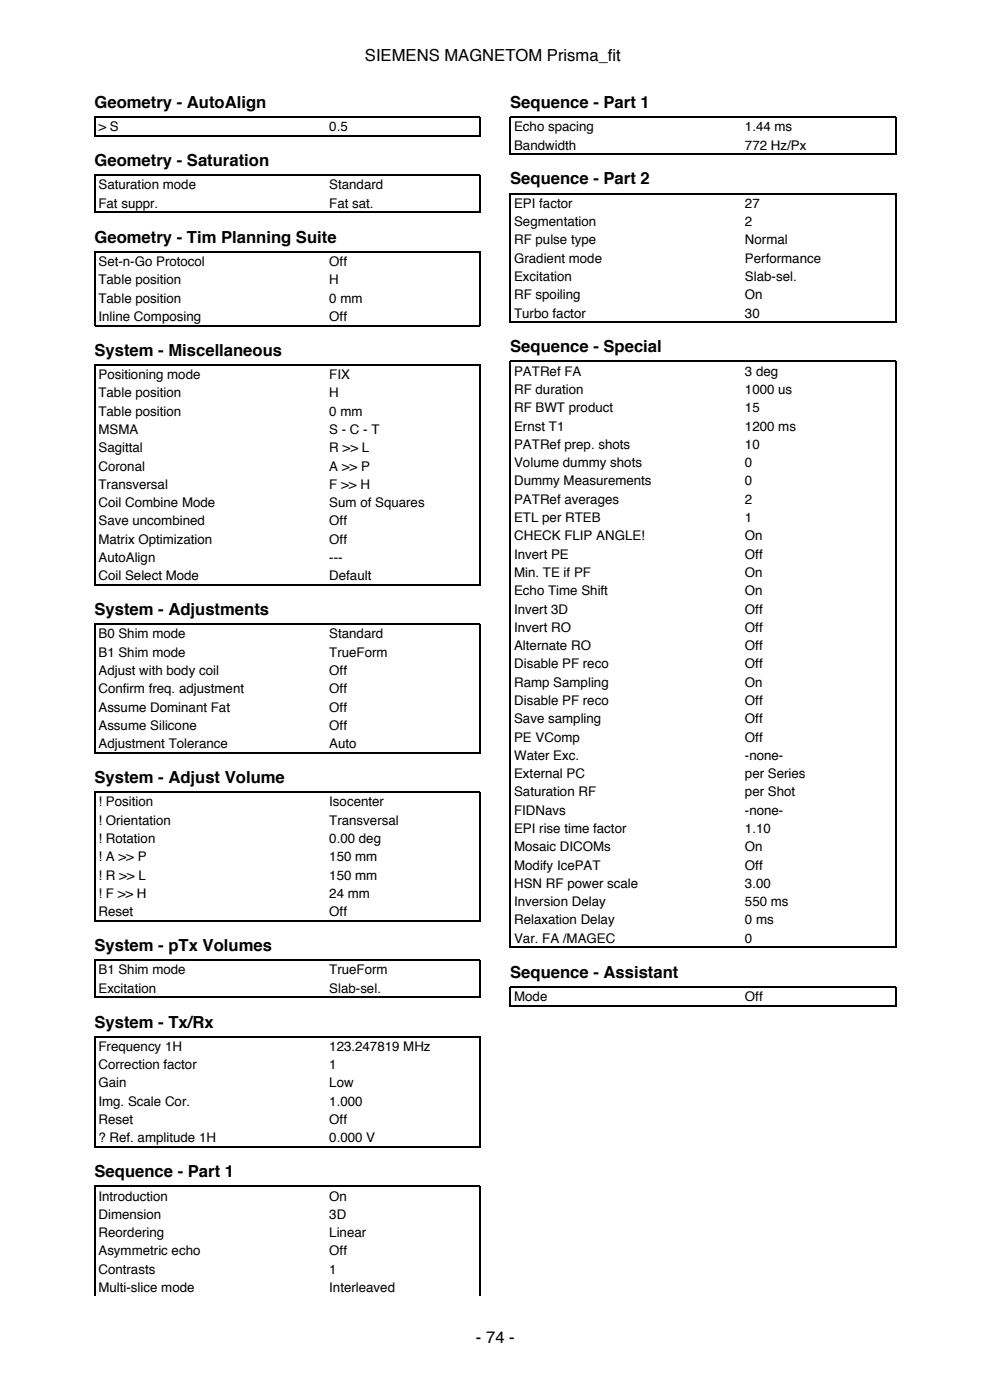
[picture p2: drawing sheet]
<svg xmlns="http://www.w3.org/2000/svg" width="210mm" height="297mm" viewBox="0 0 210 297" stroke-linecap="round" stroke-linejoin="round" font-family="sans-serif">
<defs><g id="words">
<g font-size="3.5">
<text x="77.4" y="12.9">SIEMENS MAGNETOM Prisma_fit</text>
<text x="20" y="22.9">Geometry - AutoAlign</text>
<text x="108.2" y="22.9">Sequence - Part 1</text>
<text x="20" y="35.3">Geometry - Saturation</text>
<text x="108.2" y="39.1">Sequence - Part 2</text>
<text x="20" y="51.5">Geometry - Tim Planning Suite</text>
<text x="20" y="75.5">System - Miscellaneous</text>
<text x="108.2" y="74.8">Sequence - Special</text>
<text x="20" y="130.5">System - Adjustments</text>
<text x="20" y="166.1">System - Adjust Volume</text>
<text x="20" y="201.8">System - pTx Volumes</text>
<text x="108.2" y="207.4">Sequence - Assistant</text>
<text x="20" y="218">System - Tx/Rx</text>
<text x="20" y="249.7">Sequence - Part 1</text>
<text x="101" y="284.9">- 74 -</text>
</g>
<g font-size="2.8">
<text x="20.9" y="27.9">&gt; S</text>
<text x="69.8" y="27.9">0.5</text>
<text x="109.1" y="27.9">Echo spacing</text>
<text x="158" y="27.9">1.44 ms</text>
<text x="109.1" y="31.7">Bandwidth</text>
<text x="158" y="31.7">772 Hz/Px</text>
<text x="20.9" y="40.2">Saturation mode</text>
<text x="69.8" y="40.2">Standard</text>
<text x="20.9" y="44.1">Fat suppr.</text>
<text x="69.8" y="44.1">Fat sat.</text>
<text x="109.1" y="44.1">EPI factor</text>
<text x="109.1" y="48">Segmentation</text>
<text x="158" y="44.1">27</text>
<text x="158" y="48">2</text>
<text x="109.1" y="51.8">RF pulse type</text>
<text x="158" y="51.8">Normal</text>
<text x="20.9" y="56.4">Set-n-Go Protocol</text>
<text x="69.8" y="56.4">Off</text>
<text x="109.1" y="55.7">Gradient mode</text>
<text x="109.1" y="59.6">Excitation</text>
<text x="158" y="55.7">Performance</text>
<text x="158" y="59.6">Slab-sel.</text>
<text x="20.9" y="60.3">Table position</text>
<text x="20.9" y="64.2">Table position</text>
<text x="69.8" y="60.3">H</text>
<text x="69.8" y="64.2">0 mm</text>
<text x="109.1" y="63.5">RF spoiling</text>
<text x="158" y="63.5">On</text>
<text x="20.9" y="68.1">Inline Composing</text>
<text x="69.8" y="68.1">Off</text>
<text x="109.1" y="67.4">Turbo factor</text>
<text x="158" y="67.4">30</text>
<text x="20.9" y="80.4">Positioning mode</text>
<text x="69.8" y="80.4">FIX</text>
<text x="109.1" y="79.7">PATRef FA</text>
<text x="109.1" y="83.6">RF duration</text>
<text x="158" y="79.7">3 deg</text>
<text x="158" y="83.6">1000 us</text>
<text x="20.9" y="84.3">Table position</text>
<text x="20.9" y="88.2">Table position</text>
<text x="69.8" y="84.3">H</text>
<text x="69.8" y="88.2">0 mm</text>
<text x="109.1" y="87.5">RF BWT product</text>
<text x="158" y="87.5">15</text>
<text x="20.9" y="92.1">MSMA</text>
<text x="20.9" y="95.9">Sagittal</text>
<text x="69.8" y="92.1">S - C - T</text>
<text x="69.8" y="95.9">R &gt;&gt; L</text>
<text x="109.1" y="91.4">Ernst T1</text>
<text x="109.1" y="95.2">PATRef prep. shots</text>
<text x="158" y="91.4">1200 ms</text>
<text x="158" y="95.2">10</text>
<text x="20.9" y="99.8">Coronal</text>
<text x="69.8" y="99.8">A &gt;&gt; P</text>
<text x="109.1" y="99.1">Volume dummy shots</text>
<text x="158" y="99.1">0</text>
<text x="20.9" y="103.7">Transversal</text>
<text x="20.9" y="107.6">Coil Combine Mode</text>
<text x="69.8" y="103.7">F &gt;&gt; H</text>
<text x="69.8" y="107.6">Sum of Squares</text>
<text x="109.1" y="103">Dummy Measurements</text>
<text x="109.1" y="106.9">PATRef averages</text>
<text x="158" y="103">0</text>
<text x="158" y="106.9">2</text>
<text x="20.9" y="111.5">Save uncombined</text>
<text x="69.8" y="111.5">Off</text>
<text x="109.1" y="110.8">ETL per RTEB</text>
<text x="158" y="110.8">1</text>
<text x="20.9" y="115.3">Matrix Optimization</text>
<text x="20.9" y="119.2">AutoAlign</text>
<text x="69.8" y="115.3">Off</text>
<text x="69.8" y="119.2">---</text>
<text x="109.1" y="114.6">CHECK FLIP ANGLE!</text>
<text x="109.1" y="118.5">Invert PE</text>
<text x="158" y="114.6">On</text>
<text x="158" y="118.5">Off</text>
<text x="20.9" y="123.1">Coil Select Mode</text>
<text x="69.8" y="123.1">Default</text>
<text x="109.1" y="122.4">Min. TE if PF</text>
<text x="158" y="122.4">On</text>
<text x="109.1" y="126.3">Echo Time Shift</text>
<text x="109.1" y="130.2">Invert 3D</text>
<text x="158" y="126.3">On</text>
<text x="158" y="130.2">Off</text>
<text x="20.9" y="135.4">B0 Shim mode</text>
<text x="69.8" y="135.4">Standard</text>
<text x="109.1" y="134">Invert RO</text>
<text x="109.1" y="137.9">Alternate RO</text>
<text x="158" y="134">Off</text>
<text x="158" y="137.9">Off</text>
<text x="20.9" y="139.3">B1 Shim mode</text>
<text x="20.9" y="143.2">Adjust with body coil</text>
<text x="69.8" y="139.3">TrueForm</text>
<text x="69.8" y="143.2">Off</text>
<text x="109.1" y="141.8">Disable PF reco</text>
<text x="158" y="141.8">Off</text>
<text x="20.9" y="147.1">Confirm freq. adjustment</text>
<text x="69.8" y="147.1">Off</text>
<text x="109.1" y="145.7">Ramp Sampling</text>
<text x="109.1" y="149.6">Disable PF reco</text>
<text x="158" y="145.7">On</text>
<text x="158" y="149.6">Off</text>
<text x="20.9" y="151">Assume Dominant Fat</text>
<text x="20.9" y="154.9">Assume Silicone</text>
<text x="69.8" y="151">Off</text>
<text x="69.8" y="154.9">Off</text>
<text x="109.1" y="153.4">Save sampling</text>
<text x="158" y="153.4">Off</text>
<text x="20.9" y="158.7">Adjustment Tolerance</text>
<text x="69.8" y="158.7">Auto</text>
<text x="109.1" y="157.3">PE VComp</text>
<text x="109.1" y="161.2">Water Exc.</text>
<text x="158" y="157.3">Off</text>
<text x="158" y="161.2">-none-</text>
<text x="109.1" y="165.1">External PC</text>
<text x="158" y="165.1">per Series</text>
<text x="20.9" y="171.1">! Position</text>
<text x="69.8" y="171.1">Isocenter</text>
<text x="109.1" y="169">Saturation RF</text>
<text x="109.1" y="172.8">FIDNavs</text>
<text x="158" y="169">per Shot</text>
<text x="158" y="172.8">-none-</text>
<text x="20.9" y="175">! Orientation</text>
<text x="20.9" y="178.8">! Rotation</text>
<text x="69.8" y="175">Transversal</text>
<text x="69.8" y="178.8">0.00 deg</text>
<text x="109.1" y="176.7">EPI rise time factor</text>
<text x="158" y="176.7">1.10</text>
<text x="20.9" y="182.7">! A &gt;&gt; P</text>
<text x="69.8" y="182.7">150 mm</text>
<text x="109.1" y="180.6">Mosaic DICOMs</text>
<text x="109.1" y="184.5">Modify IcePAT</text>
<text x="158" y="180.6">On</text>
<text x="158" y="184.5">Off</text>
<text x="20.9" y="186.6">! R &gt;&gt; L</text>
<text x="20.9" y="190.5">! F &gt;&gt; H</text>
<text x="69.8" y="186.6">150 mm</text>
<text x="69.8" y="190.5">24 mm</text>
<text x="109.1" y="188.4">HSN RF power scale</text>
<text x="158" y="188.4">3.00</text>
<text x="20.9" y="194.4">Reset</text>
<text x="69.8" y="194.4">Off</text>
<text x="109.1" y="192.2">Inversion Delay</text>
<text x="109.1" y="196.1">Relaxation Delay</text>
<text x="158" y="192.2">550 ms</text>
<text x="158" y="196.1">0 ms</text>
<text x="109.1" y="200">Var. FA /MAGEC</text>
<text x="158" y="200">0</text>
<text x="20.9" y="206.7">B1 Shim mode</text>
<text x="69.8" y="206.7">TrueForm</text>
<text x="20.9" y="210.6">Excitation</text>
<text x="69.8" y="210.6">Slab-sel.</text>
<text x="109.1" y="212.4">Mode</text>
<text x="158" y="212.4">Off</text>
<text x="20.9" y="222.9">Frequency 1H</text>
<text x="20.9" y="226.8">Correction factor</text>
<text x="69.8" y="222.9">123.247819 MHz</text>
<text x="69.8" y="226.8">1</text>
<text x="20.9" y="230.7">Gain</text>
<text x="69.8" y="230.7">Low</text>
<text x="20.9" y="234.6">Img. Scale Cor.</text>
<text x="20.9" y="238.5">Reset</text>
<text x="69.8" y="234.6">1.000</text>
<text x="69.8" y="238.5">Off</text>
<text x="20.9" y="242.3">? Ref. amplitude 1H</text>
<text x="69.8" y="242.3">0.000 V</text>
<text x="20.9" y="254.7">Introduction</text>
<text x="69.8" y="254.7">On</text>
<text x="20.9" y="258.6">Dimension</text>
<text x="20.9" y="262.4">Reordering</text>
<text x="69.8" y="258.6">3D</text>
<text x="69.8" y="262.4">Linear</text>
<text x="20.9" y="266.3">Asymmetric echo</text>
<text x="69.8" y="266.3">Off</text>
<text x="20.9" y="270.2">Contrasts</text>
<text x="20.9" y="274.1">Multi-slice mode</text>
<text x="69.8" y="270.2">1</text>
<text x="69.8" y="274.1">Interleaved</text>
</g>
</g></defs>
<g fill="none" stroke="#000" stroke-width=".26">
<path d="M20 29v-4.2h81.9v4.2M20.2 28.8h81.5M108.2 32.9v-8.1h81.8v8.1M108.4 32.7h81.5M20 45.2v-8h81.9v8M20.2 45.1h81.5M20 69.2v-15.8h81.9v15.8M20.2 69.1h81.5M108.2 68.5v-27.4h81.8v27.4M108.4 68.3h81.5M20 124.2v-46.8h81.9v46.8M20.2 124.1h81.5"/>
<path d="M20 159.9v-27.5h81.9v27.5M20.2 159.7h81.5M20 195.5v-27.4h81.9v27.4M20.2 195.3h81.5M20 211.7v-8h81.9v8M20.2 211.6h81.5M108.2 201.1v-124.4h81.8v124.4M108.2 213.5v-4.2h81.8v4.2M108.4 201h81.5M108.4 213.3h81.5M20 243.5v-23.6h81.9v23.6M20.2 243.3h81.5"/>
<path d="M20 274.9v-23.2h81.9v23.2"/>
</g>
<use href="#words"/>
</svg>
